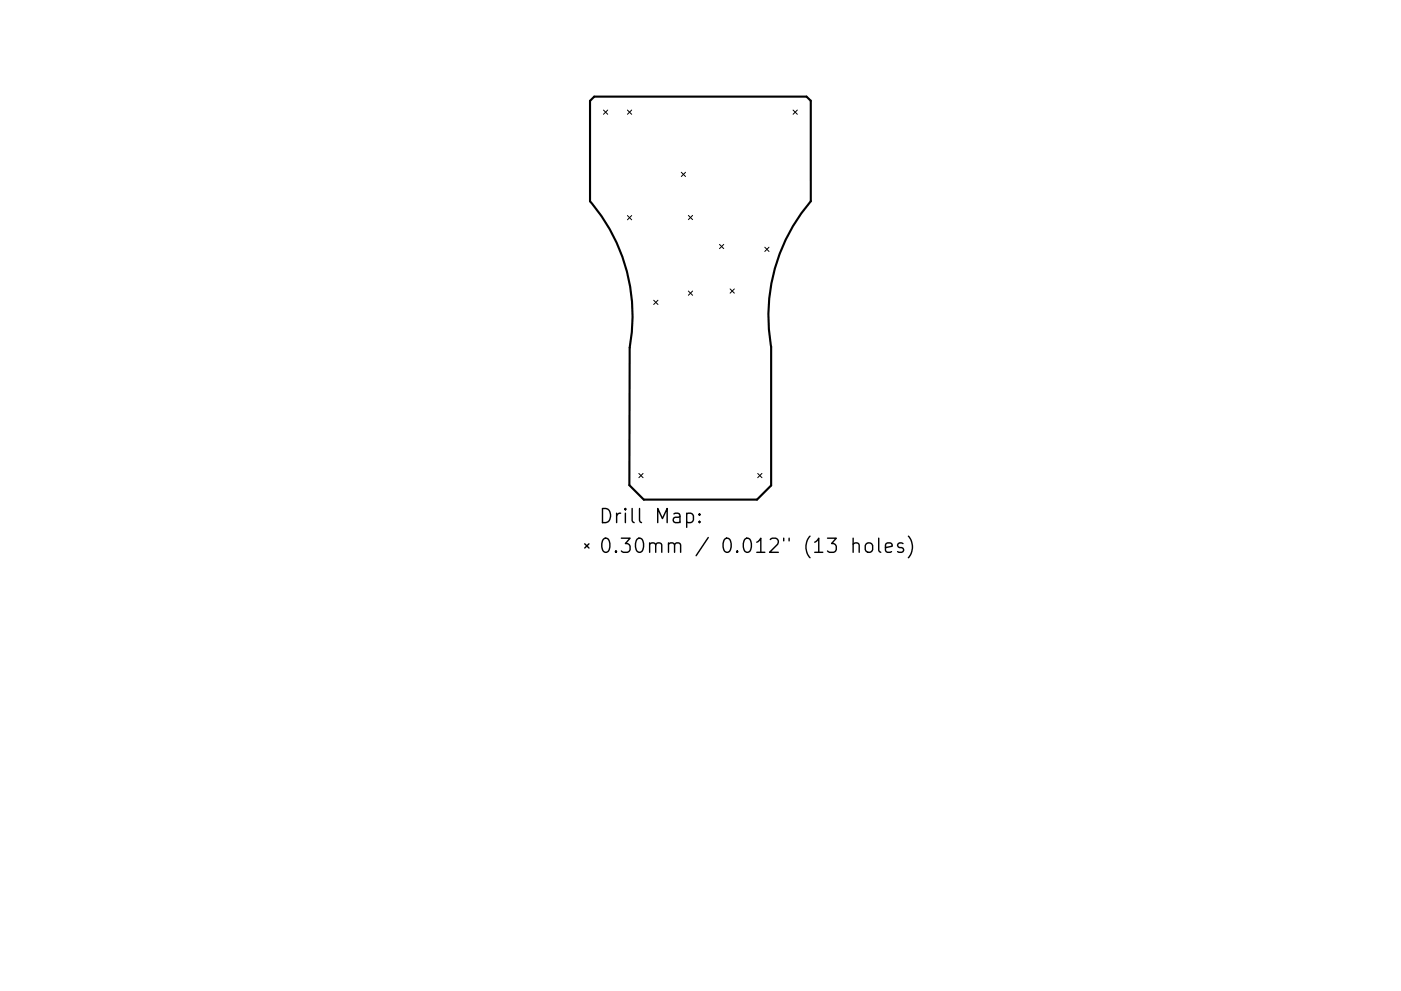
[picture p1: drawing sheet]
<svg xmlns="http://www.w3.org/2000/svg" width="297mm" height="210mm" viewBox="0 0 297 210" stroke-linecap="round" stroke-linejoin="round" font-family="sans-serif">
<defs><g id="words">
<g font-size="4.2">
<text x="126.9" y="111">Drill Map:</text>
<text x="126.9" y="117.3">0.30mm / 0.012&quot; (13 holes)</text>
</g>
</g></defs>
<path d="M126 20.5h45l.9 .9v21.3a37.3 37.3 0 0 0-8.4 30.9v29.4l-3 3h-24l-3.1-3.1 .1-29.1a37.2 37.2 0 0 0-8.4-31.1v-21.3z" fill="none" stroke="#000" stroke-width=".45"/>
<g fill="none" stroke="#000" stroke-width=".21">
<path d="M127.9 23.4l.9 .9M128.8 23.4l-.9 .9M133 23.4l.9 .9M133.9 23.4l-.9 .9M144.4 36.6l.9 .9M145.3 36.6l-.9 .9M168.1 23.4l.9 .9M169 23.4l-.9 .9M133 45.7l.9 .9M133.9 45.7l-.9 .9M145.9 45.7l.9 .9M146.8 45.7l-.9 .9"/>
<path d="M152.5 51.9l.9 .9M153.4 51.9l-.9 .9M162.1 52.5l.9 .9M163 52.5l-.9 .9M138.6 63.7l.9 .9M139.5 63.7l-.9 .9M145.9 61.8l.9 .9M146.8 61.8l-.9 .9M154.8 61.3l.9 .9M155.7 61.3l-.9 .9M135.4 100.5l.9 .9M136.3 100.5l-.9 .9"/>
<path d="M160.6 100.5l.9 .9M161.5 100.5l-.9 .9"/>
</g>
<path d="M124 115.4l.9 .9M124.9 115.4l-.9 .9M145.6 109l.9-.1 .5 .6v.8l-.3 .4-.2 .2-.9-.2M148.3 110.6l.2 .1-.2 .2-.1-.2 .1-.1v.3M148.3 109l.2 .2-.2 .1-.1-.1 .1-.2v.3M180.9 115.5a.74 .74 0 0 1 1.3 .1v1.6M180.9 114.2v3M183.6 115.5a.81 .81 0 0 1 .8-.3 .81 .81 0 0 1 .6 .6v.8a.81 .81 0 0 1-.8 .6 .81 .81 0 0 1-.7-.6v-.8zM186.3 114.2v2.6l.4 .4M187.7 116.2l1.5-.3-.2-.6-.8-.1-.5 .4v1.2l.2 .2 .3 .2 .8-.2M191.5 115.3l-.8-.1-.4 .4 .2 .4 1 .3 .1 .3-.1 .4-.3 .2-.9-.2M192.6 113.8a3.4 3.4 0 0 1 0 4.5" fill="none" stroke="#000" stroke-width=".3"/>
<use href="#words"/>
</svg>
